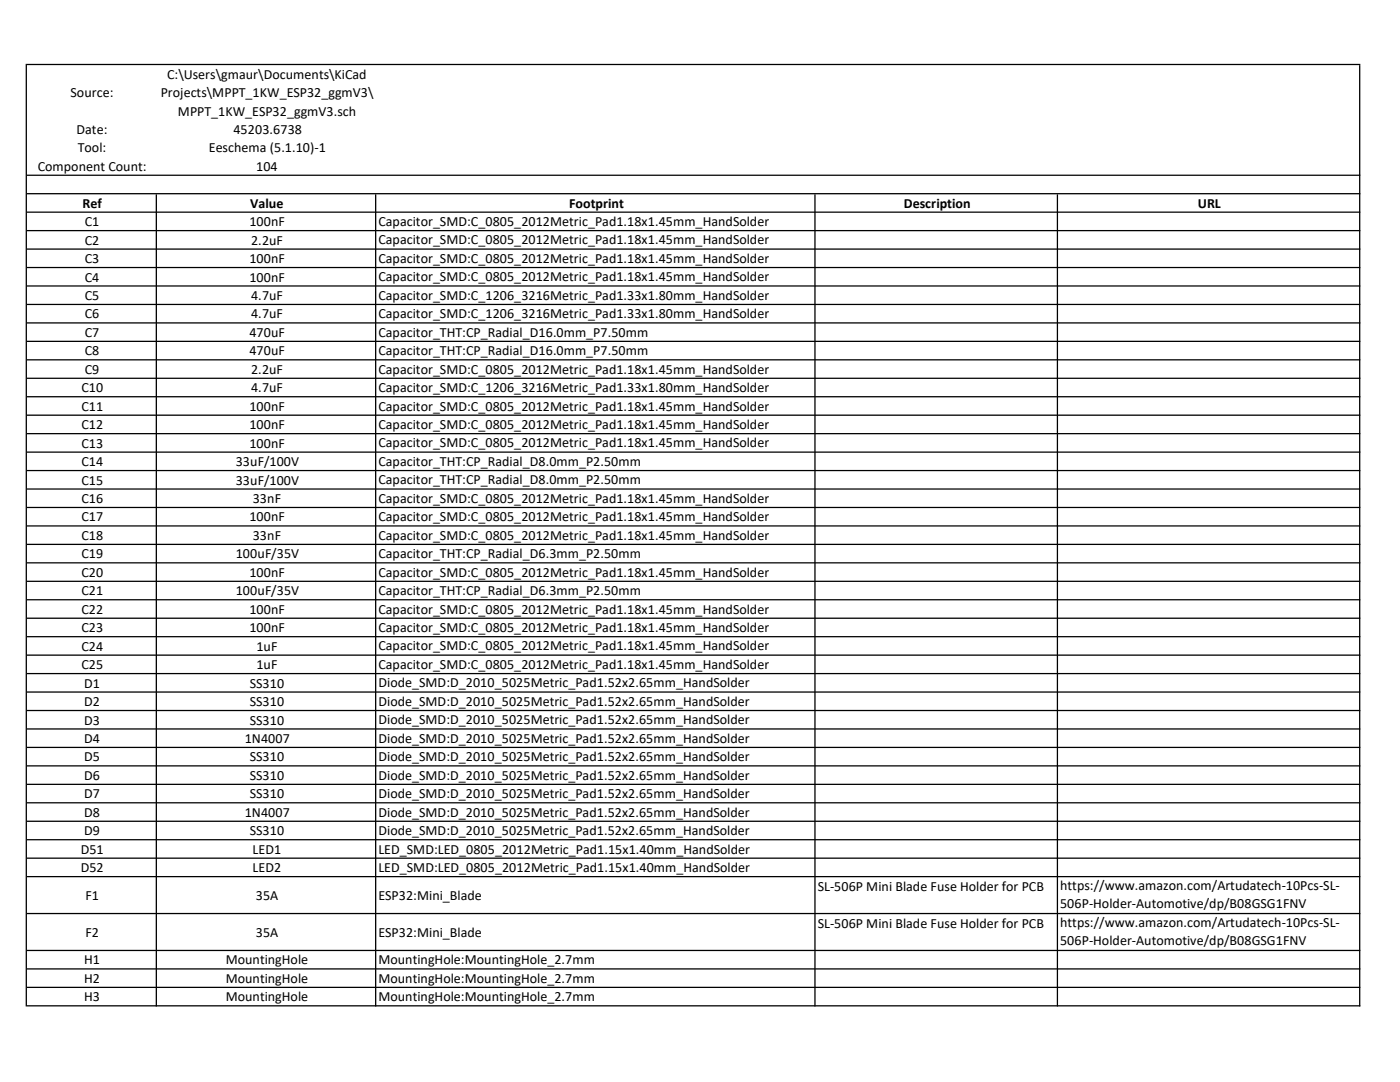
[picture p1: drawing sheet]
<svg xmlns="http://www.w3.org/2000/svg" width="279mm" height="216mm" viewBox="0 0 279 216" stroke-linecap="round" stroke-linejoin="round" font-family="sans-serif">
<defs><g id="words">
<g font-size="2.8">
<text x="33.4" y="15.7">C:\Users\gmaur\Documents\KiCad</text>
<text x="14.1" y="19.3">Source:</text>
<text x="32.1" y="19.4">Projects\MPPT_1KW_ESP32_ggmV3\</text>
<text x="35.5" y="23.1">MPPT_1KW_ESP32_ggmV3.sch</text>
<text x="15.3" y="26.7">Date:</text>
<text x="46.6" y="26.7">45203.6738</text>
<text x="7.5" y="34.1">Component Count:</text>
<text x="15.5" y="30.4">Tool:</text>
<text x="41.7" y="30.4">Eeschema (5.1.10)-1</text>
<text x="51.1" y="34.1">104</text>
<text x="16.5" y="41.4">Ref</text>
<text x="50" y="41.4">Value</text>
<text x="113.6" y="41.4">Footprint</text>
<text x="180.4" y="41.4">Description</text>
<text x="239.1" y="41.4">URL</text>
<text x="16.9" y="45.1">C1</text>
<text x="49.8" y="45.1">100nF</text>
<text x="75.5" y="45.1">Capacitor_SMD:C_0805_2012Metric_Pad1.18x1.45mm_HandSolder</text>
<text x="16.9" y="48.8">C2</text>
<text x="16.9" y="52.5">C3</text>
<text x="49.8" y="52.5">100nF</text>
<text x="50.1" y="48.8">2.2uF</text>
<text x="75.5" y="48.8">Capacitor_SMD:C_0805_2012Metric_Pad1.18x1.45mm_HandSolder</text>
<text x="75.5" y="52.5">Capacitor_SMD:C_0805_2012Metric_Pad1.18x1.45mm_HandSolder</text>
<text x="16.9" y="56.2">C4</text>
<text x="16.9" y="59.9">C5</text>
<text x="49.8" y="56.2">100nF</text>
<text x="50.1" y="59.9">4.7uF</text>
<text x="75.5" y="56.1">Capacitor_SMD:C_0805_2012Metric_Pad1.18x1.45mm_HandSolder</text>
<text x="75.5" y="59.8">Capacitor_SMD:C_1206_3216Metric_Pad1.33x1.80mm_HandSolder</text>
<text x="16.9" y="63.5">C6</text>
<text x="50.1" y="63.5">4.7uF</text>
<text x="75.5" y="63.5">Capacitor_SMD:C_1206_3216Metric_Pad1.33x1.80mm_HandSolder</text>
<text x="16.9" y="67.2">C7</text>
<text x="16.9" y="70.9">C8</text>
<text x="49.8" y="67.2">470uF</text>
<text x="49.8" y="70.9">470uF</text>
<text x="75.5" y="67.2">Capacitor_THT:CP_Radial_D16.0mm_P7.50mm</text>
<text x="75.5" y="70.9">Capacitor_THT:CP_Radial_D16.0mm_P7.50mm</text>
<text x="16.9" y="74.6">C9</text>
<text x="50.1" y="74.6">2.2uF</text>
<text x="75.5" y="74.5">Capacitor_SMD:C_0805_2012Metric_Pad1.18x1.45mm_HandSolder</text>
<text x="16.3" y="78.3">C10</text>
<text x="16.3" y="82">C11</text>
<text x="49.8" y="82">100nF</text>
<text x="50.1" y="78.3">4.7uF</text>
<text x="75.5" y="78.2">Capacitor_SMD:C_1206_3216Metric_Pad1.33x1.80mm_HandSolder</text>
<text x="75.5" y="81.9">Capacitor_SMD:C_0805_2012Metric_Pad1.18x1.45mm_HandSolder</text>
<text x="16.3" y="85.6">C12</text>
<text x="16.3" y="89.3">C13</text>
<text x="49.8" y="85.6">100nF</text>
<text x="49.8" y="89.3">100nF</text>
<text x="75.5" y="85.6">Capacitor_SMD:C_0805_2012Metric_Pad1.18x1.45mm_HandSolder</text>
<text x="75.5" y="89.3">Capacitor_SMD:C_0805_2012Metric_Pad1.18x1.45mm_HandSolder</text>
<text x="16.3" y="93">C14</text>
<text x="47.1" y="93">33uF/100V</text>
<text x="75.5" y="93">Capacitor_THT:CP_Radial_D8.0mm_P2.50mm</text>
<text x="16.3" y="96.7">C15</text>
<text x="16.3" y="100.4">C16</text>
<text x="47.1" y="96.7">33uF/100V</text>
<text x="50.5" y="100.4">33nF</text>
<text x="75.5" y="96.6">Capacitor_THT:CP_Radial_D8.0mm_P2.50mm</text>
<text x="75.5" y="100.3">Capacitor_SMD:C_0805_2012Metric_Pad1.18x1.45mm_HandSolder</text>
<text x="16.3" y="104.1">C17</text>
<text x="16.3" y="107.7">C18</text>
<text x="49.8" y="104.1">100nF</text>
<text x="50.5" y="107.7">33nF</text>
<text x="75.5" y="104">Capacitor_SMD:C_0805_2012Metric_Pad1.18x1.45mm_HandSolder</text>
<text x="75.5" y="107.7">Capacitor_SMD:C_0805_2012Metric_Pad1.18x1.45mm_HandSolder</text>
<text x="16.3" y="111.4">C19</text>
<text x="47.1" y="111.4">100uF/35V</text>
<text x="75.5" y="111.4">Capacitor_THT:CP_Radial_D6.3mm_P2.50mm</text>
<text x="16.3" y="115.1">C20</text>
<text x="16.3" y="118.8">C21</text>
<text x="47.1" y="118.8">100uF/35V</text>
<text x="49.8" y="115.1">100nF</text>
<text x="75.5" y="115.1">Capacitor_SMD:C_0805_2012Metric_Pad1.18x1.45mm_HandSolder</text>
<text x="75.5" y="118.7">Capacitor_THT:CP_Radial_D6.3mm_P2.50mm</text>
<text x="16.3" y="122.5">C22</text>
<text x="49.8" y="122.5">100nF</text>
<text x="75.5" y="122.4">Capacitor_SMD:C_0805_2012Metric_Pad1.18x1.45mm_HandSolder</text>
<text x="16.3" y="126.2">C23</text>
<text x="16.3" y="129.8">C24</text>
<text x="49.8" y="126.2">100nF</text>
<text x="51.2" y="129.8">1uF</text>
<text x="75.5" y="126.1">Capacitor_SMD:C_0805_2012Metric_Pad1.18x1.45mm_HandSolder</text>
<text x="75.5" y="129.8">Capacitor_SMD:C_0805_2012Metric_Pad1.18x1.45mm_HandSolder</text>
<text x="16.3" y="133.5">C25</text>
<text x="16.8" y="137.2">D1</text>
<text x="49.9" y="137.2">SS310</text>
<text x="51.2" y="133.5">1uF</text>
<text x="75.5" y="133.5">Capacitor_SMD:C_0805_2012Metric_Pad1.18x1.45mm_HandSolder</text>
<text x="75.5" y="137.2">Diode_SMD:D_2010_5025Metric_Pad1.52x2.65mm_HandSolder</text>
<text x="16.8" y="140.9">D2</text>
<text x="49.9" y="140.9">SS310</text>
<text x="75.5" y="140.8">Diode_SMD:D_2010_5025Metric_Pad1.52x2.65mm_HandSolder</text>
<text x="16.8" y="144.6">D3</text>
<text x="16.8" y="148.3">D4</text>
<text x="48.9" y="148.3">1N4007</text>
<text x="49.9" y="144.6">SS310</text>
<text x="75.5" y="144.5">Diode_SMD:D_2010_5025Metric_Pad1.52x2.65mm_HandSolder</text>
<text x="75.5" y="148.2">Diode_SMD:D_2010_5025Metric_Pad1.52x2.65mm_HandSolder</text>
<text x="16.8" y="151.9">D5</text>
<text x="16.8" y="155.6">D6</text>
<text x="49.9" y="151.9">SS310</text>
<text x="49.9" y="155.6">SS310</text>
<text x="75.5" y="151.9">Diode_SMD:D_2010_5025Metric_Pad1.52x2.65mm_HandSolder</text>
<text x="75.5" y="155.6">Diode_SMD:D_2010_5025Metric_Pad1.52x2.65mm_HandSolder</text>
<text x="16.8" y="159.3">D7</text>
<text x="49.9" y="159.3">SS310</text>
<text x="75.5" y="159.3">Diode_SMD:D_2010_5025Metric_Pad1.52x2.65mm_HandSolder</text>
<text x="16.8" y="163">D8</text>
<text x="16.8" y="166.7">D9</text>
<text x="48.9" y="163">1N4007</text>
<text x="49.9" y="166.7">SS310</text>
<text x="75.5" y="162.9">Diode_SMD:D_2010_5025Metric_Pad1.52x2.65mm_HandSolder</text>
<text x="75.5" y="166.6">Diode_SMD:D_2010_5025Metric_Pad1.52x2.65mm_HandSolder</text>
<text x="16.1" y="170.3">D51</text>
<text x="50.4" y="170.3">LED1</text>
<text x="75.5" y="170.3">LED_SMD:LED_0805_2012Metric_Pad1.15x1.40mm_HandSolder</text>
<text x="75.5" y="174">LED_SMD:LED_0805_2012Metric_Pad1.15x1.40mm_HandSolder</text>
<text x="16.1" y="174">D52</text>
<text x="17.1" y="179.5">F1</text>
<text x="50.4" y="174">LED2</text>
<text x="51" y="179.5">35A</text>
<text x="75.5" y="179.5">ESP32:Mini_Blade</text>
<text x="163.2" y="177.8">SL-506P Mini Blade Fuse Holder for PCB</text>
<text x="211.6" y="177.6">https://www.amazon.com/Artudatech-10Pcs-SL-</text>
<text x="163.2" y="185.1">SL-506P Mini Blade Fuse Holder for PCB</text>
<text x="211.6" y="181.3">506P-Holder-Automotive/dp/B08GSG1FNV</text>
<text x="211.6" y="185">https://www.amazon.com/Artudatech-10Pcs-SL-</text>
<text x="17.1" y="186.9">F2</text>
<text x="51" y="186.9">35A</text>
<text x="75.5" y="186.9">ESP32:Mini_Blade</text>
<text x="211.6" y="188.6">506P-Holder-Automotive/dp/B08GSG1FNV</text>
<text x="16.8" y="192.4">H1</text>
<text x="16.8" y="196.1">H2</text>
<text x="45" y="192.4">MountingHole</text>
<text x="45" y="196.1">MountingHole</text>
<text x="75.5" y="192.4">MountingHole:MountingHole_2.7mm</text>
<text x="75.5" y="196.1">MountingHole:MountingHole_2.7mm</text>
<text x="16.8" y="199.8">H3</text>
<text x="45" y="199.8">MountingHole</text>
<text x="75.5" y="199.8">MountingHole:MountingHole_2.7mm</text>
</g>
</g></defs>
<g fill="#000">
<path d="M5.1 12.7h.3v188.1h-.3zM271.2 13h.3v187.8h-.3zM31.1 38.8h.2v162h-.2zM74.8 38.8h.3v162h-.3zM162.5 38.8h.3v162h-.3zM210.9 38.8h.3v162h-.3z" fill-rule="evenodd"/>
<path d="M5.4 12.7h266.1v.3h-266.1zM5.4 34.8h266.1v.3h-266.1zM5.4 38.5h266.1v.3h-266.1zM5.4 42.2h266.1v.3h-266.1zM5.4 45.9h266.1v.2h-266.1zM5.4 49.6h266.1v.2h-266.1zM5.4 53.3h266.1v.2h-266.1zM5.4 56.9h266.1v.3h-266.1zM5.4 60.6h266.1v.3h-266.1zM5.4 64.3h266.1v.3h-266.1zM5.4 68h266.1v.2h-266.1zM5.4 71.7h266.1v.2h-266.1zM5.4 75.4h266.1v.2h-266.1zM5.4 79h266.1v.3h-266.1zM5.4 82.7h266.1v.3h-266.1zM5.4 86.4h266.1v.3h-266.1zM5.4 90.1h266.1v.2h-266.1zM5.4 93.8h266.1v.2h-266.1zM5.4 97.5h266.1v.2h-266.1zM5.4 101.1h266.1v.3h-266.1zM5.4 104.8h266.1v.3h-266.1zM5.4 108.5h266.1v.3h-266.1zM5.4 112.2h266.1v.2h-266.1zM5.4 115.9h266.1v.2h-266.1zM5.4 119.5h266.1v.3h-266.1zM5.4 123.2h266.1v.3h-266.1zM5.4 126.9h266.1v.3h-266.1zM5.4 130.6h266.1v.3h-266.1zM5.4 134.3h266.1v.2h-266.1zM5.4 138h266.1v.2h-266.1zM5.4 141.6h266.1v.3h-266.1zM5.4 145.3h266.1v.3h-266.1zM5.4 149h266.1v.3h-266.1zM5.4 152.7h266.1v.3h-266.1zM5.4 156.4h266.1v.2h-266.1zM5.4 160.1h266.1v.2h-266.1zM5.4 163.7h266.1v.3h-266.1zM5.4 167.4h266.1v.3h-266.1zM5.4 171.1h266.1v.3h-266.1zM5.4 174.8h266.1v.2h-266.1zM5.4 182.2h266.1v.2h-266.1zM5.4 189.5h266.1v.3h-266.1zM5.4 193.2h266.1v.3h-266.1zM5.4 196.9h266.1v.2h-266.1zM5.4 200.6h266.1v.2h-266.1z" fill-rule="evenodd"/>
</g>
<use href="#words"/>
</svg>
